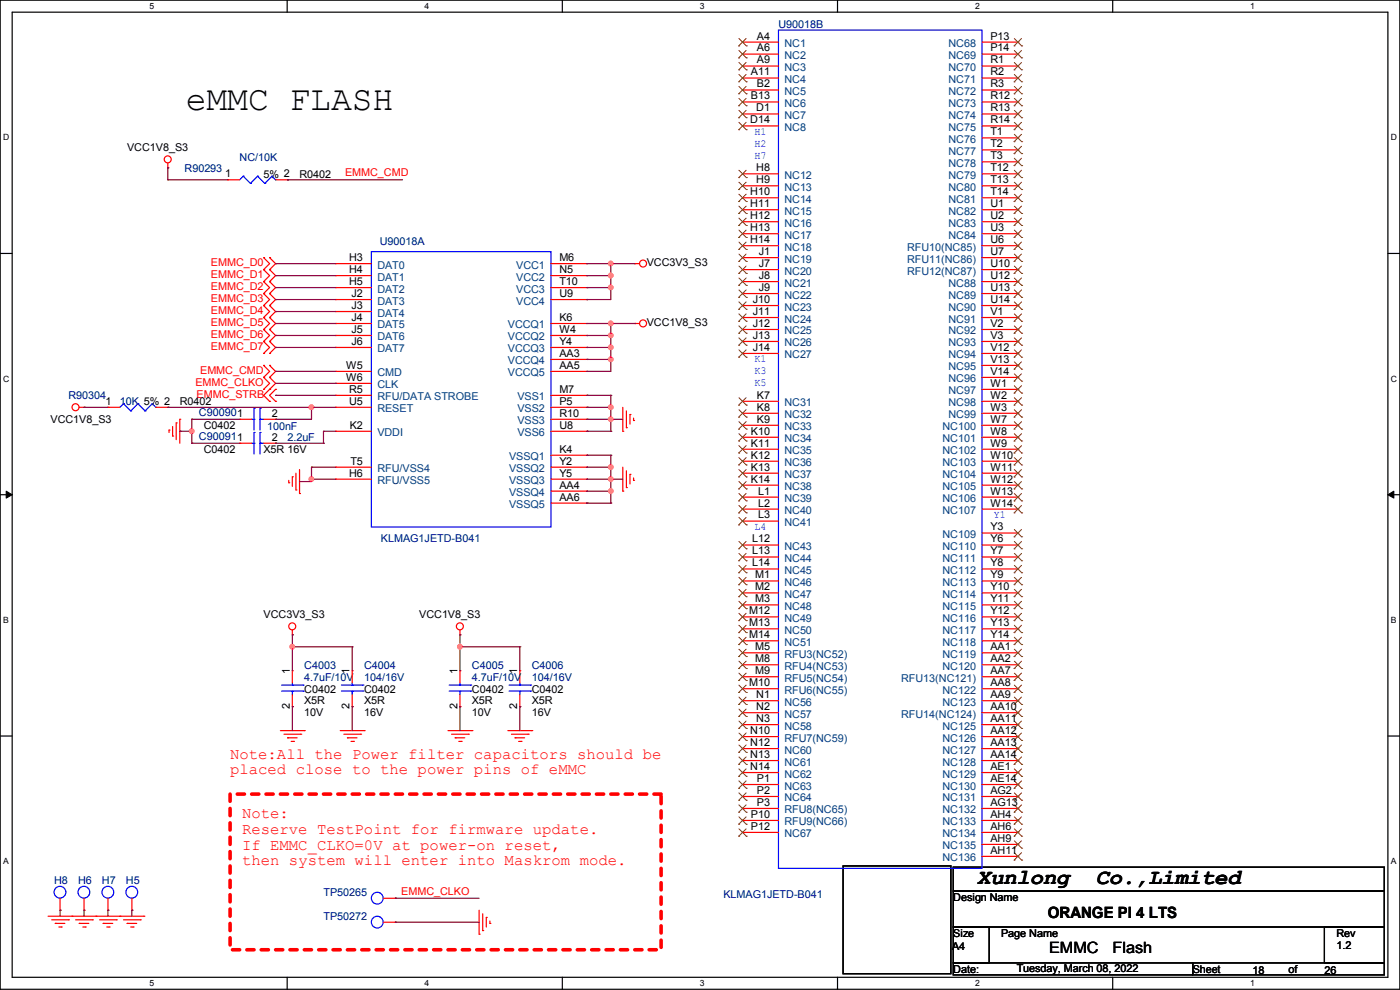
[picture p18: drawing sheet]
<svg xmlns="http://www.w3.org/2000/svg" width="297mm" height="210mm" viewBox="0 0 297 210" stroke-linecap="round" stroke-linejoin="round" font-family="sans-serif">
<defs><g id="words">
<text font-size="7.4" x="39.4" y="23.4">eMMC FLASH</text>
<g font-size="4.6">
<text x="207.3" y="187.5">Xunlong</text>
<text x="232.4" y="187.5">Co.,Limited</text>
</g>
<g font-size="3.3" fill="#f00">
<text x="48.8" y="160.9">Note:All the Power filter capacitors should be</text>
<text x="48.8" y="164.2">placed close to the power pins of eMMC</text>
<text x="51.4" y="173.6">Note:</text>
<text x="51.4" y="176.9">Reserve TestPoint for firmware update.</text>
<text x="51.4" y="180.2">If EMMC_CLKO=0V at power-on reset,</text>
<text x="51.4" y="183.5">then system will enter into Maskrom mode.</text>
</g>
<g font-size="3.3">
<text x="222.3" y="194.6">ORANGE PI 4 LTS</text>
<text x="222.5" y="202.1">EMMC</text>
<text x="236" y="202.1">Flash</text>
</g>
<g font-size="2.3" fill="#000080">
<text x="165.1" y="5.9">U90018B</text>
<text x="50.8" y="34.1">NC/10K</text>
<text x="39.2" y="36.4">R90293</text>
<text x="80.6" y="51.9">U90018A</text>
<text x="14.5" y="84.7">R90304</text>
<text x="25.4" y="85.9">10K 5% 2</text>
<text x="42.2" y="88.2">C900901</text>
<text x="42.2" y="93.3">C900911</text>
<text x="56.7" y="91.3">100nF</text>
<text x="61" y="93.6">2.2uF</text>
<text x="80.8" y="114.9">KLMAG1JETD-B041</text>
<text x="64.6" y="141.8">C4003</text>
<text x="77.3" y="141.8">C4004</text>
<text x="100.1" y="141.8">C4005</text>
<text x="112.8" y="141.8">C4006</text>
<text x="64.6" y="144.4">4.7uF/10V</text>
<text x="77.3" y="144.4">104/16V</text>
<text x="100.1" y="144.4">4.7uF/10V</text>
<text x="112.8" y="144.4">104/16V</text>
<text x="11.5" y="187.5">H8</text>
<text x="16.6" y="187.5">H6</text>
<text x="21.6" y="187.5">H7</text>
<text x="26.7" y="187.5">H5</text>
<text x="68.6" y="190.1">TP50265</text>
<text x="153.5" y="190.6">KLMAG1JETD-B041</text>
<text x="68.6" y="195.2">TP50272</text>
</g>
<g font-size="2.3">
<text x="160.6" y="8.4">A4</text>
<text x="160.6" y="10.9">A6</text>
<text x="210.1" y="8.4">P13</text>
<text x="210.1" y="10.9">P14</text>
<text x="159.3" y="16">A11</text>
<text x="160.6" y="13.5">A9</text>
<text x="210.1" y="13.5">R1</text>
<text x="210.1" y="16">R2</text>
<text x="159.3" y="21.1">B13</text>
<text x="160.4" y="23.6">D1</text>
<text x="160.6" y="18.5">B2</text>
<text x="210.1" y="18.5">R3</text>
<text x="210.1" y="21.1">R12</text>
<text x="210.1" y="23.6">R13</text>
<text x="159.2" y="26.2">D14</text>
<text x="210.1" y="26.2">R14</text>
<text x="210.1" y="28.7">T1</text>
<text x="27" y="32.1">VCC1V8_S3</text>
<text x="210.1" y="31.2">T2</text>
<text x="210.1" y="33.8">T3</text>
<text x="47.8" y="37.6">1</text>
<text x="55.9" y="37.7">5% 2</text>
<text x="63.5" y="37.7">R0402</text>
<text x="159.2" y="41.4">H10</text>
<text x="160.4" y="36.3">H8</text>
<text x="160.4" y="38.9">H9</text>
<text x="210.1" y="36.3">T12</text>
<text x="210.1" y="38.9">T13</text>
<text x="210.1" y="41.4">T14</text>
<text x="159.2" y="43.9">H11</text>
<text x="159.2" y="46.5">H12</text>
<text x="210.1" y="43.9">U1</text>
<text x="210.1" y="46.5">U2</text>
<text x="159.2" y="49">H13</text>
<text x="159.2" y="51.6">H14</text>
<text x="210.1" y="49">U3</text>
<text x="210.1" y="51.6">U6</text>
<text x="74.1" y="55.4">H3</text>
<text x="74.1" y="57.9">H4</text>
<text x="118.7" y="55.4">M6</text>
<text x="118.7" y="57.9">N5</text>
<text x="137.2" y="56.5">VCC3V3_S3</text>
<text x="161" y="54.1">J1</text>
<text x="161" y="56.6">J7</text>
<text x="161" y="59.2">J8</text>
<text x="210.1" y="54.1">U7</text>
<text x="210.1" y="56.6">U10</text>
<text x="210.1" y="59.2">U12</text>
<text x="74.1" y="60.5">H5</text>
<text x="74.6" y="63">J2</text>
<text x="74.6" y="65.5">J3</text>
<text x="118.7" y="60.5">T10</text>
<text x="118.7" y="63">U9</text>
<text x="159.7" y="64.3">J10</text>
<text x="161" y="61.7">J9</text>
<text x="210.1" y="61.7">U13</text>
<text x="210.1" y="64.3">U14</text>
<text x="74.6" y="68.1">J4</text>
<text x="74.6" y="70.6">J5</text>
<text x="118.7" y="68.1">K6</text>
<text x="118.7" y="70.6">W4</text>
<text x="137.2" y="69.2">VCC1V8_S3</text>
<text x="159.7" y="66.8">J11</text>
<text x="159.7" y="69.3">J12</text>
<text x="159.7" y="71.9">J13</text>
<text x="210.1" y="66.8">V1</text>
<text x="210.1" y="69.3">V2</text>
<text x="210.1" y="71.9">V3</text>
<text x="74.6" y="73.2">J6</text>
<text x="118.7" y="73.2">Y4</text>
<text x="118.7" y="75.7">AA3</text>
<text x="159.7" y="74.4">J14</text>
<text x="210.1" y="74.4">V12</text>
<text x="210.1" y="77">V13</text>
<text x="73.4" y="78.2">W5</text>
<text x="73.4" y="80.8">W6</text>
<text x="74.1" y="83.3">R5</text>
<text x="118.7" y="83.3">M7</text>
<text x="118.7" y="78.2">AA5</text>
<text x="210.1" y="79.5">V14</text>
<text x="210.1" y="82">W1</text>
<text x="10.7" y="89.7">VCC1V8_S3</text>
<text x="22.4" y="85.9">1</text>
<text x="38.1" y="85.9">R0402</text>
<text x="57.7" y="88.4">2</text>
<text x="74.1" y="85.9">U5</text>
<text x="118.7" y="85.9">P5</text>
<text x="118.7" y="88.4">R10</text>
<text x="160.6" y="84.6">K7</text>
<text x="160.6" y="87.1">K8</text>
<text x="160.6" y="89.7">K9</text>
<text x="210.1" y="84.6">W2</text>
<text x="210.1" y="87.1">W3</text>
<text x="210.1" y="89.7">W7</text>
<text x="43.2" y="91">C0402</text>
<text x="57.7" y="93.5">2</text>
<text x="74.2" y="90.9">K2</text>
<text x="118.7" y="90.9">U8</text>
<text x="159.3" y="92.2">K10</text>
<text x="159.3" y="94.7">K11</text>
<text x="210.1" y="92.2">W8</text>
<text x="210.1" y="94.7">W9</text>
<text x="43.2" y="96.1">C0402</text>
<text x="55.9" y="96.1">X5R 16V</text>
<text x="74.1" y="101.1">H6</text>
<text x="74.3" y="98.6">T5</text>
<text x="118.7" y="96">K4</text>
<text x="118.7" y="98.6">Y2</text>
<text x="118.7" y="101.1">Y5</text>
<text x="159.3" y="97.3">K12</text>
<text x="159.3" y="99.8">K13</text>
<text x="210.1" y="97.3">W10</text>
<text x="210.1" y="99.8">W11</text>
<text x="118.7" y="103.6">AA4</text>
<text x="118.7" y="106.2">AA6</text>
<text x="159.3" y="102.4">K14</text>
<text x="160.8" y="104.9">L1</text>
<text x="160.8" y="107.4">L2</text>
<text x="210.1" y="102.4">W12</text>
<text x="210.1" y="104.9">W13</text>
<text x="210.1" y="107.4">W14</text>
<text x="160.8" y="110">L3</text>
<text x="210.1" y="112.5">Y3</text>
<text x="159.6" y="115.1">L12</text>
<text x="159.6" y="117.6">L13</text>
<text x="210.1" y="115.1">Y6</text>
<text x="210.1" y="117.6">Y7</text>
<text x="159.6" y="120.1">L14</text>
<text x="160.2" y="122.7">M1</text>
<text x="160.2" y="125.2">M2</text>
<text x="210.1" y="120.1">Y8</text>
<text x="210.1" y="122.7">Y9</text>
<text x="210.1" y="125.2">Y10</text>
<text x="55.9" y="131.1">VCC3V3_S3</text>
<text x="88.9" y="131.1">VCC1V8_S3</text>
<text x="158.9" y="130.3">M12</text>
<text x="160.2" y="127.8">M3</text>
<text x="210.1" y="127.8">Y11</text>
<text x="210.1" y="130.3">Y12</text>
<text x="158.9" y="132.8">M13</text>
<text x="158.9" y="135.4">M14</text>
<text x="160.2" y="137.9">M5</text>
<text x="210.1" y="132.8">Y13</text>
<text x="210.1" y="135.4">Y14</text>
<text x="210.1" y="137.9">AA1</text>
<text x="61.5" y="143" transform="rotate(-90 61.5 143)">1</text>
<text x="74.2" y="143" transform="rotate(-90 74.2 143)">1</text>
<text x="97" y="143" transform="rotate(-90 97 143)">1</text>
<text x="109.7" y="143" transform="rotate(-90 109.7 143)">1</text>
<text x="160.2" y="140.5">M8</text>
<text x="160.2" y="143">M9</text>
<text x="210.1" y="140.5">AA2</text>
<text x="210.1" y="143">AA7</text>
<text x="64.6" y="146.9">C0402</text>
<text x="64.6" y="149.4">X5R</text>
<text x="77.3" y="146.9">C0402</text>
<text x="77.3" y="149.4">X5R</text>
<text x="100.1" y="146.9">C0402</text>
<text x="100.1" y="149.4">X5R</text>
<text x="112.8" y="146.9">C0402</text>
<text x="112.8" y="149.4">X5R</text>
<text x="158.9" y="145.5">M10</text>
<text x="160.4" y="148.1">N1</text>
<text x="210.1" y="145.5">AA8</text>
<text x="210.1" y="148.1">AA9</text>
<text x="61.5" y="150.4" transform="rotate(-90 61.5 150.4)">2</text>
<text x="64.6" y="152">10V</text>
<text x="74.2" y="150.4" transform="rotate(-90 74.2 150.4)">2</text>
<text x="77.3" y="152">16V</text>
<text x="97" y="150.4" transform="rotate(-90 97 150.4)">2</text>
<text x="100.1" y="152">10V</text>
<text x="109.7" y="150.4" transform="rotate(-90 109.7 150.4)">2</text>
<text x="112.8" y="152">16V</text>
<text x="159.2" y="155.7">N10</text>
<text x="160.4" y="150.6">N2</text>
<text x="160.4" y="153.2">N3</text>
<text x="210.1" y="150.6">AA10</text>
<text x="210.1" y="153.2">AA11</text>
<text x="210.1" y="155.7">AA12</text>
<text x="159.2" y="158.2">N12</text>
<text x="159.2" y="160.8">N13</text>
<text x="210.1" y="158.2">AA13</text>
<text x="210.1" y="160.8">AA14</text>
<text x="159.2" y="163.3">N14</text>
<text x="160.6" y="165.9">P1</text>
<text x="210.1" y="163.3">AE1</text>
<text x="210.1" y="165.9">AE14</text>
<text x="159.3" y="173.5">P10</text>
<text x="160.6" y="168.4">P2</text>
<text x="160.6" y="170.9">P3</text>
<text x="210.1" y="168.4">AG2</text>
<text x="210.1" y="170.9">AG13</text>
<text x="210.1" y="173.5">AH4</text>
<text x="159.3" y="176">P12</text>
<text x="210.1" y="176">AH6</text>
<text x="210.1" y="178.6">AH9</text>
<text x="210.1" y="181.1">AH11</text>
<text x="202.2" y="191.1">Design Name</text>
<text x="202" y="201.5">A4</text>
<text x="202.2" y="198.7">Size</text>
<text x="212.4" y="198.7">Page Name</text>
<text x="283.5" y="198.7">Rev</text>
<text x="283.5" y="201.3">1.2</text>
<text x="202.2" y="206.3">Date:</text>
<text x="215.7" y="206.1">Tuesday, March 08, 2022</text>
<text x="253" y="206.3">Sheet</text>
<text x="265.7" y="206.6">18</text>
<text x="273.3" y="206.3">of</text>
<text x="281" y="206.6">26</text>
</g>
<g font-size="2.3" fill="#004080">
<text x="166.4" y="10">NC1</text>
<text x="201.2" y="10">NC68</text>
<text x="166.4" y="12.5">NC2</text>
<text x="166.4" y="15.1">NC3</text>
<text x="166.4" y="17.6">NC4</text>
<text x="201.2" y="12.5">NC69</text>
<text x="201.2" y="15.1">NC70</text>
<text x="201.2" y="17.6">NC71</text>
<text x="166.4" y="20.2">NC5</text>
<text x="166.4" y="22.7">NC6</text>
<text x="201.2" y="20.2">NC72</text>
<text x="201.2" y="22.7">NC73</text>
<text x="166.4" y="25.2">NC7</text>
<text x="166.4" y="27.8">NC8</text>
<text x="201.2" y="25.2">NC74</text>
<text x="201.2" y="27.8">NC75</text>
<text x="201.2" y="30.3">NC76</text>
<text x="201.2" y="32.9">NC77</text>
<text x="201.2" y="35.4">NC78</text>
<text x="166.4" y="37.9">NC12</text>
<text x="166.4" y="40.5">NC13</text>
<text x="201.2" y="37.9">NC79</text>
<text x="201.2" y="40.5">NC80</text>
<text x="166.4" y="43">NC14</text>
<text x="166.4" y="45.6">NC15</text>
<text x="201.2" y="43">NC81</text>
<text x="201.2" y="45.6">NC82</text>
<text x="166.4" y="48.1">NC16</text>
<text x="166.4" y="50.6">NC17</text>
<text x="166.4" y="53.2">NC18</text>
<text x="192.4" y="53.2">RFU10(NC85)</text>
<text x="201.2" y="48.1">NC83</text>
<text x="201.2" y="50.6">NC84</text>
<text x="80.1" y="57">DAT0</text>
<text x="80.1" y="59.5">DAT1</text>
<text x="109.5" y="57">VCC1</text>
<text x="109.5" y="59.5">VCC2</text>
<text x="166.4" y="55.7">NC19</text>
<text x="166.4" y="58.3">NC20</text>
<text x="192.4" y="55.7">RFU11(NC86)</text>
<text x="192.4" y="58.3">RFU12(NC87)</text>
<text x="80.1" y="62.1">DAT2</text>
<text x="80.1" y="64.6">DAT3</text>
<text x="109.5" y="62.1">VCC3</text>
<text x="109.5" y="64.6">VCC4</text>
<text x="166.4" y="60.8">NC21</text>
<text x="166.4" y="63.3">NC22</text>
<text x="166.4" y="65.9">NC23</text>
<text x="201.2" y="60.8">NC88</text>
<text x="201.2" y="63.3">NC89</text>
<text x="201.2" y="65.9">NC90</text>
<text x="80.1" y="67.1">DAT4</text>
<text x="80.1" y="69.7">DAT5</text>
<text x="107.7" y="69.7">VCCQ1</text>
<text x="166.4" y="68.4">NC24</text>
<text x="166.4" y="71">NC25</text>
<text x="201.2" y="68.4">NC91</text>
<text x="201.2" y="71">NC92</text>
<text x="80.1" y="72.2">DAT6</text>
<text x="80.1" y="74.8">DAT7</text>
<text x="107.7" y="72.2">VCCQ2</text>
<text x="107.7" y="74.8">VCCQ3</text>
<text x="107.7" y="77.3">VCCQ4</text>
<text x="166.4" y="73.5">NC26</text>
<text x="166.4" y="76">NC27</text>
<text x="201.2" y="73.5">NC93</text>
<text x="201.2" y="76">NC94</text>
<text x="80.1" y="79.8">CMD</text>
<text x="80.1" y="82.4">CLK</text>
<text x="107.7" y="79.8">VCCQ5</text>
<text x="201.2" y="78.6">NC95</text>
<text x="201.2" y="81.1">NC96</text>
<text x="201.2" y="83.7">NC97</text>
<text x="80.1" y="84.9">RFU/DATA STROBE</text>
<text x="80.1" y="87.5">RESET</text>
<text x="109.8" y="84.9">VSS1</text>
<text x="109.8" y="87.5">VSS2</text>
<text x="166.4" y="86.2">NC31</text>
<text x="166.4" y="88.7">NC32</text>
<text x="201.2" y="86.2">NC98</text>
<text x="201.2" y="88.7">NC99</text>
<text x="80.1" y="92.5">VDDI</text>
<text x="109.8" y="90">VSS3</text>
<text x="109.8" y="92.5">VSS6</text>
<text x="166.4" y="91.3">NC33</text>
<text x="166.4" y="93.8">NC34</text>
<text x="199.9" y="91.3">NC100</text>
<text x="199.9" y="93.8">NC101</text>
<text x="80.1" y="100.2">RFU/VSS4</text>
<text x="108" y="97.6">VSSQ1</text>
<text x="108" y="100.2">VSSQ2</text>
<text x="166.4" y="96.4">NC35</text>
<text x="166.4" y="98.9">NC36</text>
<text x="166.4" y="101.4">NC37</text>
<text x="199.9" y="96.4">NC102</text>
<text x="199.9" y="98.9">NC103</text>
<text x="199.9" y="101.4">NC104</text>
<text x="80.1" y="102.7">RFU/VSS5</text>
<text x="108" y="102.7">VSSQ3</text>
<text x="108" y="105.2">VSSQ4</text>
<text x="108" y="107.8">VSSQ5</text>
<text x="166.4" y="104">NC38</text>
<text x="166.4" y="106.5">NC39</text>
<text x="199.9" y="104">NC105</text>
<text x="199.9" y="106.5">NC106</text>
<text x="166.4" y="109.1">NC40</text>
<text x="166.4" y="111.6">NC41</text>
<text x="199.9" y="109.1">NC107</text>
<text x="166.4" y="116.7">NC43</text>
<text x="166.4" y="119.2">NC44</text>
<text x="199.9" y="114.1">NC109</text>
<text x="199.9" y="116.7">NC110</text>
<text x="199.9" y="119.2">NC111</text>
<text x="166.4" y="121.8">NC45</text>
<text x="166.4" y="124.3">NC46</text>
<text x="199.9" y="121.8">NC112</text>
<text x="199.9" y="124.3">NC113</text>
<text x="166.4" y="126.8">NC47</text>
<text x="166.4" y="129.4">NC48</text>
<text x="166.4" y="131.9">NC49</text>
<text x="199.9" y="126.8">NC114</text>
<text x="199.9" y="129.4">NC115</text>
<text x="199.9" y="131.9">NC116</text>
<text x="166.4" y="134.5">NC50</text>
<text x="166.4" y="137">NC51</text>
<text x="199.9" y="134.5">NC117</text>
<text x="199.9" y="137">NC118</text>
<text x="166.4" y="139.5">RFU3(NC52)</text>
<text x="166.4" y="142.1">RFU4(NC53)</text>
<text x="199.9" y="139.5">NC119</text>
<text x="199.9" y="142.1">NC120</text>
<text x="166.4" y="144.6">RFU5(NC54)</text>
<text x="166.4" y="147.2">RFU6(NC55)</text>
<text x="166.4" y="149.7">NC56</text>
<text x="191.2" y="144.6">RFU13(NC121)</text>
<text x="199.9" y="147.2">NC122</text>
<text x="199.9" y="149.7">NC123</text>
<text x="166.4" y="152.2">NC57</text>
<text x="166.4" y="154.8">NC58</text>
<text x="191.2" y="152.2">RFU14(NC124)</text>
<text x="199.9" y="154.8">NC125</text>
<text x="166.4" y="157.3">RFU7(NC59)</text>
<text x="166.4" y="159.9">NC60</text>
<text x="199.9" y="157.3">NC126</text>
<text x="199.9" y="159.9">NC127</text>
<text x="166.4" y="162.4">NC61</text>
<text x="166.4" y="164.9">NC62</text>
<text x="166.4" y="167.5">NC63</text>
<text x="199.9" y="162.4">NC128</text>
<text x="199.9" y="164.9">NC129</text>
<text x="199.9" y="167.5">NC130</text>
<text x="166.4" y="170">NC64</text>
<text x="166.4" y="172.6">RFU8(NC65)</text>
<text x="199.9" y="170">NC131</text>
<text x="199.9" y="172.6">NC132</text>
<text x="166.4" y="175.1">RFU9(NC66)</text>
<text x="166.4" y="177.6">NC67</text>
<text x="199.9" y="175.1">NC133</text>
<text x="199.9" y="177.6">NC134</text>
<text x="199.9" y="180.2">NC135</text>
<text x="199.9" y="182.7">NC136</text>
</g>
<g font-size="2.3" fill="#00f">
<text x="160.1" y="28.6">H1</text>
<text x="160.1" y="31.1">H2</text>
<text x="160.1" y="33.7">H7</text>
<text x="160.1" y="76.8">K1</text>
<text x="160.1" y="79.4">K3</text>
<text x="160.1" y="81.9">K5</text>
<text x="160.1" y="112.4">L4</text>
<text x="210.9" y="109.9">Y1</text>
</g>
<g font-size="2.3" fill="#f00">
<text x="73.2" y="37.4">EMMC_CMD</text>
<text x="44.7" y="56.5">EMMC_D0</text>
<text x="44.7" y="59">EMMC_D1</text>
<text x="44.7" y="61.6">EMMC_D2</text>
<text x="44.7" y="64.1">EMMC_D3</text>
<text x="44.7" y="66.6">EMMC_D4</text>
<text x="44.7" y="69.2">EMMC_D5</text>
<text x="44.7" y="71.7">EMMC_D6</text>
<text x="44.7" y="74.3">EMMC_D7</text>
<text x="41.4" y="81.9">EMMC_CLKO</text>
<text x="42.5" y="79.3">EMMC_CMD</text>
<text x="41.7" y="84.4">EMMC_STRB</text>
<text x="85.1" y="189.8">EMMC_CLKO</text>
</g>
<g font-size="1.8">
<text x="31.7" y="1.9">5</text>
<text x="90.1" y="1.9">4</text>
<text x="148.5" y="1.9">3</text>
<text x="206.8" y="1.9">2</text>
<text x="265.2" y="1.9">1</text>
<text x=".7" y="29.8">D</text>
<text x="295.1" y="29.8">D</text>
<text x=".7" y="80.9">C</text>
<text x="295.1" y="80.9">C</text>
<text x=".7" y="132.1">B</text>
<text x="295.1" y="132.1">B</text>
<text x=".7" y="183.3">A</text>
<text x="295.1" y="183.3">A</text>
<text x="31.7" y="209.2">5</text>
<text x="90.1" y="209.2">4</text>
<text x="148.5" y="209.2">3</text>
<text x="206.8" y="209.2">2</text>
<text x="265.2" y="209.2">1</text>
</g>
</g></defs>
<g fill="none" stroke="#000" stroke-width=".25">
<path d="M0 0h297v209.8h-297zM2.6 2.6h291.8v204.7h-291.8zM60.9 0v2.6M119.3 0v2.6M177.7 0v2.6M236.1 0v2.6M0 53.8h2.6M294.4 53.8h2.6M0 104.9h2.6M294.4 104.9h2.6M0 156.1h2.6M294.4 156.1h2.6"/>
<path d="M178.9 183.7h22.8v22.8h-22.8zM202.2 183.9h91.5v5.1h-91.5zM202.2 189h91.5v7.6h-91.5zM202.2 196.6h7.6v7.7h-7.6zM281 196.6h12.7v7.7h-12.7zM60.9 207.3v2.5M119.3 207.3v2.5M177.7 207.3v2.5M202.2 204.3h50.8v2.5h-50.8zM236.1 207.3v2.5M253 204.3h40.7v2.5h-40.7z"/>
</g>
<path d="M1.3 104.2l1.3 .7-1.3 .8zM294.4 104.9l1.3-.7v1.5z" fill="#000"/>
<path d="M1.3 104.2l1.3 .7-1.3 .8zM294.4 104.9l1.3-.7v1.5z" fill="none" stroke="#000" stroke-width=".21"/>
<path d="M48.8 168.4h91.5v33.1h-91.5z" fill="none" stroke="#f00" stroke-width=".76" stroke-dasharray="1.5 1.5"/>
<g fill="none" stroke="#f00" stroke-width=".25">
<path d="M157.5 8.9h.1M157.5 11.5h.1M157.5 14h.1M157.5 16.6h.1M157.5 19.1h.1M157.5 8.9h7.6M157.5 11.5h7.6M157.5 14h7.6M157.5 16.6h7.6M157.5 19.1h7.6M208.3 8.9h7.6M208.3 11.5h7.6"/>
<path d="M208.3 14h7.6M208.3 16.6h7.6M208.3 19.1h7.6M215.9 8.9h.1M215.9 11.5h.1M215.9 14h.1M215.9 16.6h.1M215.9 19.1h.1M35.6 35.6h.1M35.6 34.6v1M48.3 38.1h.1M48.3 38.1h2.5"/>
<path d="M58.5 38.1h2.5M61 38.1h.1M157.5 21.6h.1M157.5 24.2h.1M157.5 26.7h.1M157.5 36.9h.1M157.5 39.4h.1M157.5 21.6h7.6M157.5 24.2h7.6M157.5 26.7h7.6M157.5 36.9h7.6M157.5 39.4h7.6"/>
<path d="M208.3 21.6h7.6M208.3 24.2h7.6M208.3 26.7h7.6M208.3 36.9h7.6M208.3 39.4h7.6M208.3 29.3h7.6M208.3 31.8h7.6M208.3 34.3h7.6M215.9 21.6h.1M215.9 24.2h.1M215.9 26.7h.1M215.9 29.3h.1"/>
<path d="M215.9 31.8h.1M215.9 34.3h.1M215.9 36.9h.1M215.9 39.4h.1M55.9 54.7h.1M55.9 57.2h.1M55.9 59.7h.1M55.9 54.7l1.3 1.2-1.3 1.3M55.9 57.2l1.3 1.3-1.3 1.2M55.9 59.7l1.3 1.3-1.3 1.3M57.2 57.2h.1M57.2 54.7h.1"/>
<path d="M57.2 59.7h.1M57.2 54.7l1.3 1.2-1.3 1.3M57.2 57.2l1.3 1.3-1.3 1.2M57.2 59.7l1.3 1.3-1.3 1.3M71.2 55.9h.1M71.2 58.5h.1M71.2 55.9h7.6M71.2 58.5h7.6M116.9 55.9h7.6M116.9 58.5h7.6M124.5 55.9h.1M124.5 58.5h.1"/>
<path d="M134.7 55.9h.1M134.7 55.9h1M157.5 42h.1M157.5 44.5h.1M157.5 47h.1M157.5 49.6h.1M157.5 52.1h.1M157.5 54.7h.1M157.5 57.2h.1M157.5 59.7h.1M157.5 42h7.6M157.5 44.5h7.6"/>
<path d="M157.5 47h7.6M157.5 49.6h7.6M157.5 52.1h7.6M157.5 54.7h7.6M157.5 57.2h7.6M157.5 59.7h7.6M208.3 42h7.6M208.3 44.5h7.6M208.3 47h7.6M208.3 49.6h7.6M208.3 52.1h7.6M208.3 54.7h7.6"/>
<path d="M208.3 57.2h7.6M208.3 59.7h7.6M215.9 42h.1M215.9 44.5h.1M215.9 47h.1M215.9 49.6h.1M215.9 52.1h.1M215.9 54.7h.1M215.9 57.2h.1M215.9 59.7h.1M55.9 62.3h.1M55.9 64.8h.1"/>
<path d="M55.9 67.4h.1M55.9 69.9h.1M55.9 72.4h.1M55.9 75h.1M55.9 77.5h.1M55.9 62.3l1.3 1.2-1.3 1.3M55.9 64.8l1.3 1.3-1.3 1.3M55.9 67.4l1.3 1.2-1.3 1.3M55.9 69.9l1.3 1.3-1.3 1.2M55.9 72.4l1.3 1.3-1.3 1.3M55.9 77.5l1.3 1.3-1.3 1.3M57.2 62.3h.1"/>
<path d="M57.2 64.8h.1M57.2 67.4h.1M57.2 69.9h.1M57.2 72.4h.1M57.2 75h.1M57.2 77.5h.1M57.2 62.3l1.3 1.2-1.3 1.3M57.2 64.8l1.3 1.3-1.3 1.3M57.2 67.4l1.3 1.2-1.3 1.3M57.2 69.9l1.3 1.3-1.3 1.2M57.2 72.4l1.3 1.3-1.3 1.3M57.2 77.5l1.3 1.3-1.3 1.3"/>
<path d="M71.2 61h.1M71.2 63.5h.1M71.2 66.1h.1M71.2 68.6h.1M71.2 71.2h.1M71.2 73.7h.1M71.2 78.8h.1M71.2 68.6h7.6M71.2 61h7.6M71.2 63.5h7.6M71.2 66.1h7.6M71.2 71.2h7.6"/>
<path d="M71.2 73.7h7.6M71.2 78.8h7.6M116.9 68.6h7.6M116.9 61h7.6M116.9 63.5h7.6M116.9 71.2h7.6M116.9 73.7h7.6M116.9 78.8h7.6M116.9 76.2h7.6M124.5 68.6h.1M124.5 61h.1M124.5 63.5h.1"/>
<path d="M124.5 71.2h.1M124.5 73.7h.1M124.5 76.2h.1M124.5 78.8h.1M134.7 68.6h.1M134.7 68.6h1M157.5 62.3h.1M157.5 64.8h.1M157.5 67.4h.1M157.5 69.9h.1M157.5 72.4h.1M157.5 75h.1"/>
<path d="M157.5 62.3h7.6M157.5 64.8h7.6M157.5 67.4h7.6M157.5 69.9h7.6M157.5 72.4h7.6M157.5 75h7.6M208.3 62.3h7.6M208.3 64.8h7.6M208.3 67.4h7.6M208.3 69.9h7.6M208.3 72.4h7.6M208.3 75h7.6"/>
<path d="M208.3 77.5h7.6M215.9 62.3h.1M215.9 64.8h.1M215.9 67.4h.1M215.9 69.9h.1M215.9 72.4h.1M215.9 75h.1M215.9 77.5h.1M16.8 86.4h1M17.8 86.4h.1M22.9 86.4h.1M22.9 86.4h2.5"/>
<path d="M33.1 86.4h2.5M35.6 86.4h.1M35.9 91.2h.1M35.9 91.2v.5M36.6 92.5h.1M36.6 90.5v2M37.4 89.7h.1M37.4 89.7v3.6M38.1 88.9h.1M38.1 88.9v5.1M50.8 88.9h.1M50.8 94h.1"/>
<path d="M50.8 88.9h2.6M50.8 94h2.6M55.9 80.1h.1M55.9 82.6h.1M55.9 80.1l1.3 1.2-1.3 1.3M55.9 88.9h2.6M55.9 94h2.6M57.2 80.1h.1M57.2 82.6h.1M57.2 85.1h.1M57.2 80.1l1.3 1.2-2.6 2.6 1.3 1.2M58.5 82.6h.1"/>
<path d="M58.5 85.1h.1M58.5 88.9h.1M58.5 94h.1M58.5 82.6l-1.3 1.3 1.3 1.2M63.5 99.6v5.1M71.2 91.5h.1M71.2 83.9h.1M71.2 99.1h.1M71.2 86.4h.1M71.2 81.3h.1M71.2 86.4h7.6M71.2 91.5h7.6"/>
<path d="M71.2 83.9h7.6M71.2 99.1h7.6M71.2 81.3h7.6M116.9 86.4h7.6M116.9 88.9h7.6M116.9 91.5h7.6M116.9 96.6h7.6M116.9 83.9h7.6M116.9 99.1h7.6M124.5 96.6h.1M124.5 83.9h.1M124.5 86.4h.1"/>
<path d="M124.5 88.9h.1M124.5 91.5h.1M124.5 99.1h.1M132.1 91.5h.1M132.1 86.4v5.1M132.1 99.1v5.1M132.9 90.7h.1M132.9 87.2v3.5M132.9 99.9v3.5M133.6 87.9h.1M133.6 87.9v2.1M134.4 89.2h.1"/>
<path d="M134.4 88.7v.5M157.5 85.1h.1M157.5 87.7h.1M157.5 90.2h.1M157.5 92.8h.1M157.5 95.3h.1M157.5 97.8h.1M157.5 85.1h7.6M157.5 87.7h7.6M157.5 90.2h7.6M157.5 92.8h7.6M157.5 95.3h7.6"/>
<path d="M157.5 97.8h7.6M208.3 85.1h7.6M208.3 87.7h7.6M208.3 90.2h7.6M208.3 92.8h7.6M208.3 95.3h7.6M208.3 97.8h7.6M208.3 80.1h7.6M208.3 82.6h7.6M215.9 80.1h.1M215.9 82.6h.1M215.9 85.1h.1"/>
<path d="M215.9 87.7h.1M215.9 90.2h.1M215.9 92.8h.1M215.9 95.3h.1M215.9 97.8h.1M61.3 102.4h.1M61.3 101.9v.5M62 101.1h.1M62 101.1v2.1M62.8 103.9h.1M62.8 100.4v3.5M63.5 104.7h.1"/>
<path d="M71.2 101.6h.1M71.2 101.6h7.6M116.9 101.6h7.6M116.9 104.2h7.6M116.9 106.7h7.6M124.5 101.6h.1M124.5 104.2h.1M124.5 106.7h.1M132.1 104.2h.1M132.9 103.4h.1M133.6 100.6h.1M133.6 100.6v2.1"/>
<path d="M134.4 101.9h.1M134.4 101.4v.5M157.5 100.4h.1M157.5 102.9h.1M157.5 105.5h.1M157.5 108h.1M157.5 110.5h.1M157.5 115.6h.1M157.5 118.2h.1M157.5 100.4h7.6M157.5 102.9h7.6M157.5 105.5h7.6"/>
<path d="M157.5 108h7.6M157.5 110.5h7.6M157.5 115.6h7.6M157.5 118.2h7.6M208.3 100.4h7.6M208.3 102.9h7.6M208.3 105.5h7.6M208.3 108h7.6M208.3 115.6h7.6M208.3 118.2h7.6M208.3 113.1h7.6M215.9 100.4h.1"/>
<path d="M215.9 102.9h.1M215.9 105.5h.1M215.9 108h.1M215.9 113.1h.1M215.9 115.6h.1M215.9 118.2h.1M62 134.7h.1M62 133.6v1.1M97.6 134.7h.1M97.6 133.6v1.1M157.5 120.7h.1M157.5 123.2h.1"/>
<path d="M157.5 125.8h.1M157.5 128.3h.1M157.5 130.9h.1M157.5 133.4h.1M157.5 135.9h.1M157.5 138.5h.1M157.5 120.7h7.6M157.5 123.2h7.6M157.5 125.8h7.6M157.5 128.3h7.6M157.5 130.9h7.6M157.5 133.4h7.6"/>
<path d="M157.5 135.9h7.6M157.5 138.5h7.6M208.3 120.7h7.6M208.3 123.2h7.6M208.3 125.8h7.6M208.3 128.3h7.6M208.3 130.9h7.6M208.3 133.4h7.6M208.3 135.9h7.6M208.3 138.5h7.6M215.9 120.7h.1M215.9 123.2h.1"/>
<path d="M215.9 125.8h.1M215.9 128.3h.1M215.9 130.9h.1M215.9 133.4h.1M215.9 135.9h.1M215.9 138.5h.1M59.5 155h5.1M60.2 155.7h3.6M61 156.5h.1M61 156.5h2M61.8 157.3h.5M62 142.3h.1"/>
<path d="M62 149.9h.1M62 142.3v2.5M62 147.4v2.5M62.3 157.3h.1M63.8 155.7h.1M64.6 155h.1M72.2 155h5.1M72.9 155.7h3.6M73.7 156.5h.1M73.7 156.5h2M74.5 157.3h.5M74.7 142.3h.1"/>
<path d="M74.7 149.9h.1M74.7 142.3v2.5M74.7 147.4v2.5M75 157.3h.1M76.5 155.7h.1M77.3 155h.1M95 155h5.1M95.8 155.7h3.6M96.6 156.5h.1M96.6 156.5h2M97.3 157.3h.5M97.6 142.3h.1"/>
<path d="M97.6 149.9h.1M97.6 142.3v2.5M97.6 147.4v2.5M97.8 157.3h.1M99.4 155.7h.1M100.1 155h.1M107.7 155h5.1M108.5 155.7h3.6M109.3 156.5h.1M109.3 156.5h2M110 157.3h.5M110.3 142.3h.1"/>
<path d="M110.3 149.9h.1M110.3 142.3v2.5M110.3 147.4v2.5M110.5 157.3h.1M112.1 155.7h.1M112.8 155h.1M157.5 141h.1M157.5 143.6h.1M157.5 146.1h.1M157.5 148.6h.1M157.5 151.2h.1M157.5 153.7h.1"/>
<path d="M157.5 156.3h.1M157.5 158.8h.1M157.5 141h7.6M157.5 143.6h7.6M157.5 146.1h7.6M157.5 148.6h7.6M157.5 151.2h7.6M157.5 153.7h7.6M157.5 156.3h7.6M157.5 158.8h7.6M208.3 141h7.6M208.3 143.6h7.6"/>
<path d="M208.3 146.1h7.6M208.3 148.6h7.6M208.3 151.2h7.6M208.3 153.7h7.6M208.3 156.3h7.6M208.3 158.8h7.6M215.9 141h.1M215.9 143.6h.1M215.9 146.1h.1M215.9 148.6h.1M215.9 151.2h.1M215.9 153.7h.1"/>
<path d="M215.9 156.3h.1M215.9 158.8h.1M157.5 161.3h.1M157.5 163.9h.1M157.5 166.4h.1M157.5 169h.1M157.5 171.5h.1M157.5 174h.1M157.5 176.6h.1M157.5 161.3h7.6M157.5 163.9h7.6M157.5 166.4h7.6"/>
<path d="M157.5 169h7.6M157.5 171.5h7.6M157.5 174h7.6M157.5 176.6h7.6M208.3 161.3h7.6M208.3 163.9h7.6M208.3 166.4h7.6M208.3 169h7.6M208.3 171.5h7.6M208.3 174h7.6M208.3 176.6h7.6M208.3 179.1h7.6"/>
<path d="M215.9 161.3h.1M215.9 163.9h.1M215.9 166.4h.1M215.9 169h.1M215.9 171.5h.1M215.9 174h.1M215.9 176.6h.1M215.9 179.1h.1M10.2 194.4h20.3M11 195.1h3.5M11.7 195.9h.1M11.7 195.9h2.1"/>
<path d="M12.5 196.6h.5M12.7 193.1h.1M12.7 190.5v2.6M13 196.6h.1M14.5 195.1h.1M15.3 194.4h.1M16 195.1h3.6M16.8 195.9h.1M16.8 195.9h2M17.6 196.6h.5M17.8 193.1h.1M17.8 190.5v2.6"/>
<path d="M18.1 196.6h.1M19.6 195.1h.1M20.4 194.4h.1M21.1 195.1h3.6M21.9 195.9h.1M21.9 195.9h2M22.6 196.6h.6M22.9 193.1h.1M22.9 190.5v2.6M23.2 196.6h.1M24.7 195.1h.1M25.4 194.4h.1"/>
<path d="M26.2 195.1h3.6M27 195.9h.1M27 195.9h2M27.7 196.6h.5M28 193.1h.1M28 190.5v2.6M28.2 196.6h.1M29.8 195.1h.1M30.5 194.4h.1M81.3 195.6h2.6M81.3 190.5h2.6M83.9 195.6h.1"/>
<path d="M83.9 190.5h.1M101.6 198.2h.1M101.6 193.1v5.1M102.4 197.4h.1M102.4 193.8v3.6M103.2 194.6h.1M103.2 194.6v2M103.9 195.9h.1M103.9 195.4v.5M208.3 181.7h7.6M215.9 181.7h.1"/>
<circle cx="35.6" cy="33.8" r=".74"/>
<circle cx="136.4" cy="55.9" r=".74"/>
<circle cx="136.4" cy="68.6" r=".74"/>
<circle cx="16" cy="86.4" r=".74"/>
<circle cx="62" cy="132.9" r=".74"/>
<circle cx="97.6" cy="132.9" r=".74"/>
</g>
<g fill="none" stroke="#00f" stroke-width=".25">
<path d="M165.1 6.4h43.2v177.8h-43.2zM51.6 37.4h.1M51.6 37.4l-.8 .7M51.6 37.4l1.5 1.5M53.1 38.9h.1M54.7 37.4h.1M54.7 37.4l-1.6 1.5M54.7 37.4l1.5 1.5M56.2 38.9h.1M57.7 37.4h.1M57.7 37.4l-1.5 1.5M57.7 37.4l.8 .7"/>
<path d="M58.5 38.1h.1M78.8 53.4h38.1v58.4h-38.1zM26.2 85.6h.1M26.2 85.6l-.8 .8M26.2 85.6l1.5 1.6M27.7 87.2h.1M29.3 85.6h.1M29.3 85.6l-1.6 1.6M29.3 85.6l1.5 1.6M30.8 87.2h.1M32.3 85.6h.1M32.3 85.6l-1.5 1.6"/>
<path d="M32.3 85.6l.8 .8M33.1 86.4h.1M53.4 88.9h.5M53.4 94h.5M53.9 88.9h.1M53.9 86.7h.1M53.9 94h.1M53.9 91.7h.1M53.9 86.7v4.5M53.9 91.7v4.6M55.2 86.7h.1M55.2 88.9h.1"/>
<path d="M55.2 91.7h.1M55.2 94h.1M55.2 88.9h.7M55.2 86.7v4.5M55.2 91.7v4.6M55.2 94h.7M59.7 146.6h4.6M59.7 145.3h4.6M62 145.3h.1M62 146.6h.1M62 144.8v.5M62 146.6v.8"/>
<path d="M64.3 146.6h.1M64.3 145.3h.1M72.4 146.6h4.6M72.4 145.3h4.6M74.7 145.3h.1M74.7 146.6h.1M74.7 144.8v.5M74.7 146.6v.8M77 146.6h.1M77 145.3h.1M95.3 146.6h4.6M95.3 145.3h4.6"/>
<path d="M97.6 145.3h.1M97.6 146.6h.1M97.6 144.8v.5M97.6 146.6v.8M99.9 146.6h.1M99.9 145.3h.1M108 146.6h4.6M108 145.3h4.6M110.3 145.3h.1M110.3 146.6h.1M110.3 144.8v.5M110.3 146.6v.8"/>
<path d="M112.6 146.6h.1M112.6 145.3h.1"/>
<circle cx="12.7" cy="189.3" r="1.25"/>
<circle cx="17.8" cy="189.3" r="1.25"/>
<circle cx="22.9" cy="189.3" r="1.25"/>
<circle cx="28" cy="189.3" r="1.25"/>
<circle cx="80" cy="190.5" r="1.25"/>
<circle cx="80" cy="195.6" r="1.25"/>
</g>
<g fill="none" stroke="#804000" stroke-width=".21">
<path d="M156.7 9.7h.1M156.7 12.3h.1M156.7 14.8h.1M156.7 17.4h.1M156.7 19.9h.1M156.8 8.2l1.5 1.5M156.8 10.7l1.5 1.6M156.8 13.3l1.5 1.5M156.8 15.8l1.5 1.6M156.8 18.3l1.5 1.6M158.3 8.2l-1.6 1.5M158.3 10.7l-1.6 1.6"/>
<path d="M158.3 13.3l-1.6 1.5M158.3 15.8l-1.6 1.6M158.3 18.3l-1.6 1.6M158.3 9.7h.1M158.3 12.3h.1M158.3 14.8h.1M158.3 17.4h.1M158.3 19.9h.1M215.1 9.7h.1M215.1 12.3h.1M215.1 14.8h.1M215.1 17.4h.1"/>
<path d="M215.1 19.9h.1M215.2 8.2l1.5 1.5M215.2 10.7l1.5 1.6M215.2 13.3l1.5 1.5M215.2 15.8l1.5 1.6M215.2 18.3l1.5 1.6M216.7 13.3l-1.6 1.5M216.7 15.8l-1.6 1.6M216.7 8.2l-1.6 1.5M216.7 10.7l-1.6 1.6M216.7 18.3l-1.6 1.6M216.7 9.7h.1"/>
<path d="M216.7 12.3h.1M216.7 14.8h.1M216.7 17.4h.1M216.7 19.9h.1M156.7 22.4h.1M156.7 25h.1M156.7 27.5h.1M156.7 37.7h.1M156.8 20.9l1.5 1.5M156.8 23.4l1.5 1.6M156.8 26l1.5 1.5M156.8 36.1l1.5 1.6"/>
<path d="M156.8 38.7l1.5 1.5M158.3 20.9l-1.6 1.5M158.3 23.4l-1.6 1.6M158.3 26l-1.6 1.5M158.3 36.1l-1.6 1.6M158.3 38.7l-1.6 1.5M158.3 22.4h.1M158.3 25h.1M158.3 27.5h.1M158.3 37.7h.1M215.1 22.4h.1M215.1 25h.1"/>
<path d="M215.1 27.5h.1M215.1 30.1h.1M215.1 32.6h.1M215.1 35.1h.1M215.1 37.7h.1M215.2 20.9l1.5 1.5M215.2 23.4l1.5 1.6M215.2 26l1.5 1.5M215.2 28.5l1.5 1.6M215.2 31l1.5 1.6M215.2 33.6l1.5 1.5M215.2 36.1l1.5 1.6"/>
<path d="M215.2 38.7l1.5 1.5M216.7 31l-1.6 1.6M216.7 33.6l-1.6 1.5M216.7 36.1l-1.6 1.6M216.7 38.7l-1.6 1.5M216.7 20.9l-1.6 1.5M216.7 23.4l-1.6 1.6M216.7 26l-1.6 1.5M216.7 28.5l-1.6 1.6M216.7 22.4h.1M216.7 25h.1M216.7 27.5h.1"/>
<path d="M216.7 30.1h.1M216.7 32.6h.1M216.7 35.1h.1M216.7 37.7h.1M156.7 40.2h.1M156.7 42.8h.1M156.7 45.3h.1M156.7 47.8h.1M156.7 50.4h.1M156.7 52.9h.1M156.7 55.5h.1M156.7 58h.1"/>
<path d="M156.8 41.2l1.5 1.6M156.8 43.7l1.5 1.6M156.8 46.3l1.5 1.5M156.8 48.8l1.5 1.6M156.8 51.4l1.5 1.5M156.8 53.9l1.5 1.6M156.8 56.4l1.5 1.6M156.8 59l1.5 1.5M158.3 41.2l-1.6 1.6M158.3 43.7l-1.6 1.6M158.3 46.3l-1.6 1.5M158.3 48.8l-1.6 1.6"/>
<path d="M158.3 51.4l-1.6 1.5M158.3 53.9l-1.6 1.6M158.3 56.4l-1.6 1.6M158.3 59l-1.6 1.5M158.3 40.2h.1M158.3 42.8h.1M158.3 45.3h.1M158.3 47.8h.1M158.3 50.4h.1M158.3 52.9h.1M158.3 55.5h.1M158.3 58h.1"/>
<path d="M215.1 40.2h.1M215.1 42.8h.1M215.1 45.3h.1M215.1 47.8h.1M215.1 50.4h.1M215.1 52.9h.1M215.1 55.5h.1M215.1 58h.1M215.2 41.2l1.5 1.6M215.2 43.7l1.5 1.6M215.2 46.3l1.5 1.5M215.2 48.8l1.5 1.6"/>
<path d="M215.2 51.4l1.5 1.5M215.2 53.9l1.5 1.6M215.2 56.4l1.5 1.6M215.2 59l1.5 1.5M216.7 41.2l-1.6 1.6M216.7 48.8l-1.6 1.6M216.7 51.4l-1.6 1.5M216.7 56.4l-1.6 1.6M216.7 59l-1.6 1.5M216.7 43.7l-1.6 1.6M216.7 46.3l-1.6 1.5M216.7 53.9l-1.6 1.6"/>
<path d="M216.7 40.2h.1M216.7 42.8h.1M216.7 45.3h.1M216.7 47.8h.1M216.7 50.4h.1M216.7 52.9h.1M216.7 55.5h.1M216.7 58h.1M156.7 60.5h.1M156.7 63.1h.1M156.7 65.6h.1M156.7 68.2h.1"/>
<path d="M156.7 70.7h.1M156.7 73.2h.1M156.7 75.8h.1M156.8 61.5l1.5 1.6M156.8 64.1l1.5 1.5M156.8 66.6l1.5 1.6M156.8 69.1l1.5 1.6M156.8 71.7l1.5 1.5M156.8 74.2l1.5 1.6M158.3 61.5l-1.6 1.6M158.3 64.1l-1.6 1.5M158.3 66.6l-1.6 1.6"/>
<path d="M158.3 69.1l-1.6 1.6M158.3 71.7l-1.6 1.5M158.3 74.2l-1.6 1.6M158.3 60.5h.1M158.3 63.1h.1M158.3 65.6h.1M158.3 68.2h.1M158.3 70.7h.1M158.3 73.2h.1M158.3 75.8h.1M215.1 60.5h.1M215.1 63.1h.1"/>
<path d="M215.1 65.6h.1M215.1 68.2h.1M215.1 70.7h.1M215.1 73.2h.1M215.1 75.8h.1M215.1 78.3h.1M215.2 61.5l1.5 1.6M215.2 64.1l1.5 1.5M215.2 66.6l1.5 1.6M215.2 69.1l1.5 1.6M215.2 71.7l1.5 1.5M215.2 74.2l1.5 1.6"/>
<path d="M215.2 76.8l1.5 1.5M215.2 79.3l1.5 1.6M216.7 66.6l-1.6 1.6M216.7 69.1l-1.6 1.6M216.7 71.7l-1.6 1.5M216.7 74.2l-1.6 1.6M216.7 76.8l-1.6 1.5M216.7 61.5l-1.6 1.6M216.7 64.1l-1.6 1.5M216.7 79.3l-1.6 1.6M216.7 60.5h.1M216.7 63.1h.1"/>
<path d="M216.7 65.6h.1M216.7 68.2h.1M216.7 70.7h.1M216.7 73.2h.1M216.7 75.8h.1M216.7 78.3h.1M156.7 85.9h.1M156.7 88.5h.1M156.7 91h.1M156.7 93.6h.1M156.7 96.1h.1M156.7 98.6h.1"/>
<path d="M156.8 84.4l1.5 1.5M156.8 86.9l1.5 1.6M156.8 89.5l1.5 1.5M156.8 92l1.5 1.6M156.8 94.5l1.5 1.6M156.8 97.1l1.5 1.5M156.8 99.6l1.5 1.6M158.3 84.4l-1.6 1.5M158.3 86.9l-1.6 1.6M158.3 89.5l-1.6 1.5M158.3 92l-1.6 1.6M158.3 94.5l-1.6 1.6"/>
<path d="M158.3 97.1l-1.6 1.5M158.3 99.6l-1.6 1.6M158.3 85.9h.1M158.3 88.5h.1M158.3 91h.1M158.3 93.6h.1M158.3 96.1h.1M158.3 98.6h.1M215.1 80.9h.1M215.1 83.4h.1M215.1 85.9h.1M215.1 88.5h.1"/>
<path d="M215.1 91h.1M215.1 93.6h.1M215.1 96.1h.1M215.1 98.6h.1M215.2 81.8l1.5 1.6M215.2 84.4l1.5 1.5M215.2 86.9l1.5 1.6M215.2 89.5l1.5 1.5M215.2 92l1.5 1.6M215.2 94.5l1.5 1.6M215.2 97.1l1.5 1.5M215.2 99.6l1.5 1.6"/>
<path d="M216.7 84.4l-1.6 1.5M216.7 86.9l-1.6 1.6M216.7 89.5l-1.6 1.5M216.7 92l-1.6 1.6M216.7 94.5l-1.6 1.6M216.7 81.8l-1.6 1.6M216.7 97.1l-1.6 1.5M216.7 99.6l-1.6 1.6M216.7 80.9h.1M216.7 83.4h.1M216.7 85.9h.1M216.7 88.5h.1"/>
<path d="M216.7 91h.1M216.7 93.6h.1M216.7 96.1h.1M216.7 98.6h.1M156.7 101.2h.1M156.7 103.7h.1M156.7 106.3h.1M156.7 108.8h.1M156.7 111.3h.1M156.7 116.4h.1M156.7 119h.1M156.8 102.2l1.5 1.5"/>
<path d="M156.8 104.7l1.5 1.6M156.8 107.2l1.5 1.6M156.8 109.8l1.5 1.5M156.8 114.9l1.5 1.5M156.8 117.4l1.5 1.6M156.8 119.9l1.5 1.6M158.3 102.2l-1.6 1.5M158.3 104.7l-1.6 1.6M158.3 107.2l-1.6 1.6M158.3 109.8l-1.6 1.5M158.3 114.9l-1.6 1.5M158.3 117.4l-1.6 1.6"/>
<path d="M158.3 119.9l-1.6 1.6M158.3 101.2h.1M158.3 103.7h.1M158.3 106.3h.1M158.3 108.8h.1M158.3 111.3h.1M158.3 116.4h.1M158.3 119h.1M215.1 101.2h.1M215.1 103.7h.1M215.1 106.3h.1M215.1 108.8h.1"/>
<path d="M215.1 113.9h.1M215.1 116.4h.1M215.1 119h.1M215.2 102.2l1.5 1.5M215.2 104.7l1.5 1.6M215.2 107.2l1.5 1.6M215.2 112.3l1.5 1.6M215.2 114.9l1.5 1.5M215.2 117.4l1.5 1.6M215.2 119.9l1.5 1.6M216.7 102.2l-1.6 1.5M216.7 104.7l-1.6 1.6"/>
<path d="M216.7 107.2l-1.6 1.6M216.7 112.3l-1.6 1.6M216.7 114.9l-1.6 1.5M216.7 117.4l-1.6 1.6M216.7 119.9l-1.6 1.6M216.7 101.2h.1M216.7 103.7h.1M216.7 106.3h.1M216.7 108.8h.1M216.7 113.9h.1M216.7 116.4h.1M216.7 119h.1"/>
<path d="M156.7 121.5h.1M156.7 124h.1M156.7 126.6h.1M156.7 129.1h.1M156.7 131.7h.1M156.7 134.2h.1M156.7 136.7h.1M156.7 139.3h.1M156.8 122.5l1.5 1.5M156.8 125l1.5 1.6M156.8 127.6l1.5 1.5M156.8 130.1l1.5 1.6"/>
<path d="M156.8 132.6l1.5 1.6M156.8 135.2l1.5 1.5M156.8 137.7l1.5 1.6M158.3 122.5l-1.6 1.5M158.3 125l-1.6 1.6M158.3 127.6l-1.6 1.5M158.3 130.1l-1.6 1.6M158.3 132.6l-1.6 1.6M158.3 135.2l-1.6 1.5M158.3 137.7l-1.6 1.6M158.3 121.5h.1M158.3 124h.1"/>
<path d="M158.3 126.6h.1M158.3 129.1h.1M158.3 131.7h.1M158.3 134.2h.1M158.3 136.7h.1M158.3 139.3h.1M215.1 121.5h.1M215.1 124h.1M215.1 126.6h.1M215.1 129.1h.1M215.1 131.7h.1M215.1 134.2h.1"/>
<path d="M215.1 136.7h.1M215.1 139.3h.1M215.2 122.5l1.5 1.5M215.2 125l1.5 1.6M215.2 127.6l1.5 1.5M215.2 130.1l1.5 1.6M215.2 132.6l1.5 1.6M215.2 135.2l1.5 1.5M215.2 137.7l1.5 1.6M216.7 122.5l-1.6 1.5M216.7 125l-1.6 1.6M216.7 127.6l-1.6 1.5"/>
<path d="M216.7 130.1l-1.6 1.6M216.7 132.6l-1.6 1.6M216.7 135.2l-1.6 1.5M216.7 137.7l-1.6 1.6M216.7 121.5h.1M216.7 124h.1M216.7 126.6h.1M216.7 129.1h.1M216.7 131.7h.1M216.7 134.2h.1M216.7 136.7h.1M216.7 139.3h.1"/>
<path d="M156.7 141.8h.1M156.7 144.4h.1M156.7 146.9h.1M156.7 149.4h.1M156.7 152h.1M156.7 154.5h.1M156.7 157.1h.1M156.7 159.6h.1M156.8 140.3l1.5 1.5M156.8 142.8l1.5 1.6M156.8 145.3l1.5 1.6M156.8 147.9l1.5 1.5"/>
<path d="M156.8 150.4l1.5 1.6M156.8 153l1.5 1.5M156.8 155.5l1.5 1.6M156.8 158l1.5 1.6M158.3 140.3l-1.6 1.5M158.3 142.8l-1.6 1.6M158.3 145.3l-1.6 1.6M158.3 147.9l-1.6 1.5M158.3 150.4l-1.6 1.6M158.3 153l-1.6 1.5M158.3 155.5l-1.6 1.6M158.3 158l-1.6 1.6"/>
<path d="M158.3 141.8h.1M158.3 144.4h.1M158.3 146.9h.1M158.3 149.4h.1M158.3 152h.1M158.3 154.5h.1M158.3 157.1h.1M158.3 159.6h.1M215.1 141.8h.1M215.1 144.4h.1M215.1 146.9h.1M215.1 149.4h.1"/>
<path d="M215.1 152h.1M215.1 154.5h.1M215.1 157.1h.1M215.1 159.6h.1M215.2 140.3l1.5 1.5M215.2 142.8l1.5 1.6M215.2 145.3l1.5 1.6M215.2 147.9l1.5 1.5M215.2 150.4l1.5 1.6M215.2 153l1.5 1.5M215.2 155.5l1.5 1.6M215.2 158l1.5 1.6"/>
<path d="M216.7 140.3l-1.6 1.5M216.7 142.8l-1.6 1.6M216.7 145.3l-1.6 1.6M216.7 147.9l-1.6 1.5M216.7 150.4l-1.6 1.6M216.7 153l-1.6 1.5M216.7 155.5l-1.6 1.6M216.7 158l-1.6 1.6M216.7 141.8h.1M216.7 144.4h.1M216.7 146.9h.1M216.7 149.4h.1"/>
<path d="M216.7 152h.1M216.7 154.5h.1M216.7 157.1h.1M216.7 159.6h.1M156.7 162.1h.1M156.7 164.7h.1M156.7 167.2h.1M156.7 169.8h.1M156.7 172.3h.1M156.7 174.8h.1M156.7 177.4h.1M156.8 160.6l1.5 1.5"/>
<path d="M156.8 163.1l1.5 1.6M156.8 165.7l1.5 1.5M156.8 168.2l1.5 1.6M156.8 170.7l1.5 1.6M156.8 173.3l1.5 1.5M156.8 175.8l1.5 1.6M158.3 160.6l-1.6 1.5M158.3 163.1l-1.6 1.6M158.3 165.7l-1.6 1.5M158.3 168.2l-1.6 1.6M158.3 170.7l-1.6 1.6M158.3 173.3l-1.6 1.5"/>
<path d="M158.3 175.8l-1.6 1.6M158.3 162.1h.1M158.3 164.7h.1M158.3 167.2h.1M158.3 169.8h.1M158.3 172.3h.1M158.3 174.8h.1M158.3 177.4h.1M215.1 162.1h.1M215.1 164.7h.1M215.1 167.2h.1M215.1 169.8h.1"/>
<path d="M215.1 172.3h.1M215.1 174.8h.1M215.1 177.4h.1M215.1 179.9h.1M215.2 160.6l1.5 1.5M215.2 163.1l1.5 1.6M215.2 165.7l1.5 1.5M215.2 168.2l1.5 1.6M215.2 170.7l1.5 1.6M215.2 173.3l1.5 1.5M215.2 175.8l1.5 1.6M215.2 178.4l1.5 1.5"/>
<path d="M216.7 160.6l-1.6 1.5M216.7 163.1l-1.6 1.6M216.7 165.7l-1.6 1.5M216.7 168.2l-1.6 1.6M216.7 170.7l-1.6 1.6M216.7 173.3l-1.6 1.5M216.7 175.8l-1.6 1.6M216.7 178.4l-1.6 1.5M216.7 162.1h.1M216.7 164.7h.1M216.7 167.2h.1M216.7 169.8h.1"/>
<path d="M216.7 172.3h.1M216.7 174.8h.1M216.7 177.4h.1M216.7 179.9h.1M215.1 182.5h.1M215.2 180.9l1.5 1.6M216.7 180.9l-1.6 1.6M216.7 182.5h.1"/>
</g>
<g fill="none" stroke="#800040" stroke-width=".25">
<path d="M35.6 35.6h.1M35.6 38.1h.1M35.6 35.6v2.5M35.6 38.1h12.7M61 38.1h.1M61 38.1h24.4M62 137.2h.1M62 137.2h12.7M74.7 137.2h.1M74.7 137.2v5.1M62 149.9h.1M62 149.9v5.1"/>
<path d="M12.7 193.1h.1M12.7 193.1v1.3M17.8 193.1h.1M17.8 193.1v1.3M22.9 193.1h.1M22.9 193.1v1.3M28 193.1h.1M28 193.1v1.3"/>
</g>
<circle cx="62" cy="137.2" r=".49" fill="#f0f"/>
<circle cx="62" cy="137.2" r=".49" fill="none" stroke="#f0f" stroke-width=".25"/>
<path d="M62 134.7h.1M62 137.2h.1M62 134.7v7.6M97.6 134.7h.1M97.6 137.2h.1M97.6 134.7v7.6M97.6 137.2h12.7M97.6 149.9h.1M97.6 149.9v5.1M110.3 149.9h.1M110.3 149.9v5.1" fill="none" stroke="#800040" stroke-width=".25"/>
<circle cx="97.6" cy="137.2" r=".49" fill="#f0f"/>
<circle cx="97.6" cy="137.2" r=".49" fill="none" stroke="#f0f" stroke-width=".25"/>
<g fill="none" stroke="#800040" stroke-width=".25">
<path d="M58.5 55.9h.1M58.5 58.5h.1M58.5 55.9h12.7M58.5 58.5h12.7M58.5 71.2h.1M58.5 73.7h.1M58.5 61h.1M58.5 63.5h.1M58.5 66.1h.1M58.5 68.6h.1M58.5 78.8h.1M58.5 71.2h12.7"/>
<path d="M58.5 73.7h12.7M58.5 61h12.7M58.5 63.5h12.7M58.5 66.1h12.7M58.5 68.6h12.7M58.5 78.8h12.7M38.1 91.5h.1M38.1 91.5h2.6M58.5 83.9h.1M58.5 94h.1M58.5 81.3h12.7M58.5 83.9h12.7"/>
<path d="M58.5 94h10.1M71.2 81.3h.1M110.3 137.2h.1M110.3 137.2v5.1M74.7 149.9h.1M74.7 149.9v5.1M83.9 190.5h.1M83.9 195.6h.1M83.9 190.5h17.7M83.9 195.6h17.7"/>
</g>
<circle cx="40.7" cy="91.5" r=".49" fill="#f0f"/>
<circle cx="40.7" cy="91.5" r=".49" fill="none" stroke="#f0f" stroke-width=".25"/>
<path d="M35.6 86.4h.1M35.6 86.4h30.5" fill="none" stroke="#800040" stroke-width=".25"/>
<circle cx="66.1" cy="86.4" r=".49" fill="#f0f"/>
<circle cx="66.1" cy="86.4" r=".49" fill="none" stroke="#f0f" stroke-width=".25"/>
<path d="M129.6 76.2h.1M129.6 76.2v2.6M17.8 86.4h.1M17.8 86.4h5.1M40.7 88.9h.1M40.7 94h.1M40.7 88.9h10.1M40.7 88.9v2.6M40.7 94h10.1M66.1 86.4h.1M66.1 86.4h5.1" fill="none" stroke="#800040" stroke-width=".25"/>
<circle cx="129.6" cy="76.2" r=".49" fill="#f0f"/>
<circle cx="129.6" cy="76.2" r=".49" fill="none" stroke="#f0f" stroke-width=".25"/>
<path d="M129.6 71.2h.1M129.6 71.2v2.5" fill="none" stroke="#800040" stroke-width=".25"/>
<circle cx="129.6" cy="73.7" r=".49" fill="#f0f"/>
<circle cx="129.6" cy="73.7" r=".49" fill="none" stroke="#f0f" stroke-width=".25"/>
<circle cx="129.6" cy="71.1" r=".49" fill="#f0f"/>
<circle cx="129.6" cy="71.1" r=".49" fill="none" stroke="#f0f" stroke-width=".25"/>
<path d="M124.5 73.7h.1M124.5 73.7h5.1M129.6 68.6h.1M129.6 68.6v2.6" fill="none" stroke="#800040" stroke-width=".25"/>
<circle cx="129.6" cy="68.6" r=".49" fill="#f0f"/>
<circle cx="129.6" cy="68.6" r=".49" fill="none" stroke="#f0f" stroke-width=".25"/>
<g fill="none" stroke="#800040" stroke-width=".25">
<path d="M124.5 55.9h.1M124.5 55.9h5.1M129.6 58.5h.1M129.6 58.5v2.5M124.5 71.2h.1M124.5 76.2h.1M124.5 78.8h.1M124.5 71.2h5.1M124.5 78.8h5.1M124.5 68.6h5.1M129.6 73.7h.1M129.6 68.6h.1"/>
<path d="M129.6 73.7v2.5h-5.1"/>
</g>
<circle cx="129.6" cy="55.9" r=".49" fill="#f0f"/>
<circle cx="129.6" cy="55.9" r=".49" fill="none" stroke="#f0f" stroke-width=".25"/>
<path d="M124.5 63.5h.1M124.5 61h.1M124.5 61h5.1M129.6 61h.1M129.6 61v2.5h-5.1" fill="none" stroke="#800040" stroke-width=".25"/>
<circle cx="129.6" cy="61" r=".49" fill="#f0f"/>
<circle cx="129.6" cy="61" r=".49" fill="none" stroke="#f0f" stroke-width=".25"/>
<path d="M124.5 58.5h.1M124.5 58.5h5.1M129.6 55.9h.1M129.6 55.9h5.1M124.5 88.9h.1M129.6 83.9h.1M129.6 86.4h.1M129.6 83.9v5h-5.1" fill="none" stroke="#800040" stroke-width=".25"/>
<circle cx="129.6" cy="86.4" r=".49" fill="#f0f"/>
<circle cx="129.6" cy="86.4" r=".49" fill="none" stroke="#f0f" stroke-width=".25"/>
<path d="M124.5 91.5h.1M124.5 86.4h.1M124.5 83.9h.1M124.5 91.5h5.1M124.5 86.4h5.1M124.5 83.9h5.1M129.6 91.5h.1M129.6 88.9h.1M129.6 88.9v2.6M129.6 88.9h2.5" fill="none" stroke="#800040" stroke-width=".25"/>
<circle cx="129.6" cy="88.9" r=".49" fill="#f0f"/>
<circle cx="129.6" cy="88.9" r=".49" fill="none" stroke="#f0f" stroke-width=".25"/>
<path d="M66.1 99.1h.1M66.1 99.1h5.1M66.1 99.1v2.5M63.5 102.2h.1M63.5 102.2h2.6M66.1 101.6h.1" fill="none" stroke="#800040" stroke-width=".25"/>
<circle cx="66.1" cy="101.6" r=".49" fill="#f0f"/>
<circle cx="66.1" cy="101.6" r=".49" fill="none" stroke="#f0f" stroke-width=".25"/>
<g fill="none" stroke="#800040" stroke-width=".25">
<path d="M124.5 96.6h.1M124.5 99.1h.1M124.5 96.6h5.1M124.5 99.1h5.1M129.6 96.6h.1M129.6 99.1h.1M129.6 96.6v7.6h-5.1M66.1 101.6h.1M66.1 101.6h5.1M124.5 104.2h.1M124.5 106.7h.1M124.5 106.7h5.1"/>
<path d="M129.6 101.6h.1"/>
</g>
<circle cx="129.6" cy="99.1" r=".49" fill="#f0f"/>
<circle cx="129.6" cy="99.1" r=".49" fill="none" stroke="#f0f" stroke-width=".25"/>
<path d="M124.5 101.6h.1M124.5 101.6h5.1M129.6 106.7h.1M129.6 104.2v2.5" fill="none" stroke="#800040" stroke-width=".25"/>
<circle cx="129.6" cy="104.2" r=".49" fill="#f0f"/>
<circle cx="129.6" cy="104.2" r=".49" fill="none" stroke="#f0f" stroke-width=".25"/>
<path d="M129.6 101.6h.1M129.6 101.6h2.5" fill="none" stroke="#800040" stroke-width=".25"/>
<circle cx="129.6" cy="101.6" r=".49" fill="#f0f"/>
<circle cx="129.6" cy="101.6" r=".49" fill="none" stroke="#f0f" stroke-width=".25"/>
<g fill="none" stroke="#800040" stroke-width=".25">
<path d="M129.6 55.9h.1M129.6 55.9v2.6M40.7 91.5h.1M40.7 91.5v2.5M58.5 88.9h.1M66.1 86.4h.1M66.1 86.4v2.5h-7.6M68.6 94h.1M68.6 91.5h.1M68.6 91.5v2.5M68.6 91.5h2.6M66.1 101.6h.1"/>
<path d="M66.1 101.6v.6"/>
</g>
<circle cx="129.6" cy="58.4" r=".49" fill="#f0f"/>
<circle cx="129.6" cy="58.4" r=".49" fill="none" stroke="#f0f" stroke-width=".25"/>
<path d="M129.6 68.6h5.1M134.7 68.6h.1" fill="none" stroke="#800040" stroke-width=".25"/>
<circle cx="62" cy="137.2" r=".49" fill="#f0f"/>
<circle cx="62" cy="137.2" r=".49" fill="none" stroke="#f0f" stroke-width=".25"/>
<circle cx="97.6" cy="137.2" r=".49" fill="#f0f"/>
<circle cx="97.6" cy="137.2" r=".49" fill="none" stroke="#f0f" stroke-width=".25"/>
<circle cx="40.7" cy="91.5" r=".49" fill="#f0f"/>
<circle cx="40.7" cy="91.5" r=".49" fill="none" stroke="#f0f" stroke-width=".25"/>
<circle cx="66.1" cy="86.4" r=".49" fill="#f0f"/>
<circle cx="66.1" cy="86.4" r=".49" fill="none" stroke="#f0f" stroke-width=".25"/>
<circle cx="129.6" cy="76.2" r=".49" fill="#f0f"/>
<circle cx="129.6" cy="76.2" r=".49" fill="none" stroke="#f0f" stroke-width=".25"/>
<circle cx="129.6" cy="73.7" r=".49" fill="#f0f"/>
<circle cx="129.6" cy="73.7" r=".49" fill="none" stroke="#f0f" stroke-width=".25"/>
<circle cx="129.6" cy="71.1" r=".49" fill="#f0f"/>
<circle cx="129.6" cy="71.1" r=".49" fill="none" stroke="#f0f" stroke-width=".25"/>
<circle cx="129.6" cy="68.6" r=".49" fill="#f0f"/>
<circle cx="129.6" cy="68.6" r=".49" fill="none" stroke="#f0f" stroke-width=".25"/>
<circle cx="129.6" cy="55.9" r=".49" fill="#f0f"/>
<circle cx="129.6" cy="55.9" r=".49" fill="none" stroke="#f0f" stroke-width=".25"/>
<circle cx="129.6" cy="61" r=".49" fill="#f0f"/>
<circle cx="129.6" cy="61" r=".49" fill="none" stroke="#f0f" stroke-width=".25"/>
<circle cx="129.6" cy="86.4" r=".49" fill="#f0f"/>
<circle cx="129.6" cy="86.4" r=".49" fill="none" stroke="#f0f" stroke-width=".25"/>
<circle cx="129.6" cy="88.9" r=".49" fill="#f0f"/>
<circle cx="129.6" cy="88.9" r=".49" fill="none" stroke="#f0f" stroke-width=".25"/>
<circle cx="66.1" cy="101.6" r=".49" fill="#f0f"/>
<circle cx="66.1" cy="101.6" r=".49" fill="none" stroke="#f0f" stroke-width=".25"/>
<circle cx="129.6" cy="99.1" r=".49" fill="#f0f"/>
<circle cx="129.6" cy="99.1" r=".49" fill="none" stroke="#f0f" stroke-width=".25"/>
<circle cx="129.6" cy="104.2" r=".49" fill="#f0f"/>
<circle cx="129.6" cy="104.2" r=".49" fill="none" stroke="#f0f" stroke-width=".25"/>
<circle cx="129.6" cy="101.6" r=".49" fill="#f0f"/>
<circle cx="129.6" cy="101.6" r=".49" fill="none" stroke="#f0f" stroke-width=".25"/>
<circle cx="129.6" cy="58.4" r=".49" fill="#f0f"/>
<circle cx="129.6" cy="58.4" r=".49" fill="none" stroke="#f0f" stroke-width=".25"/>
<use href="#words"/>
</svg>
